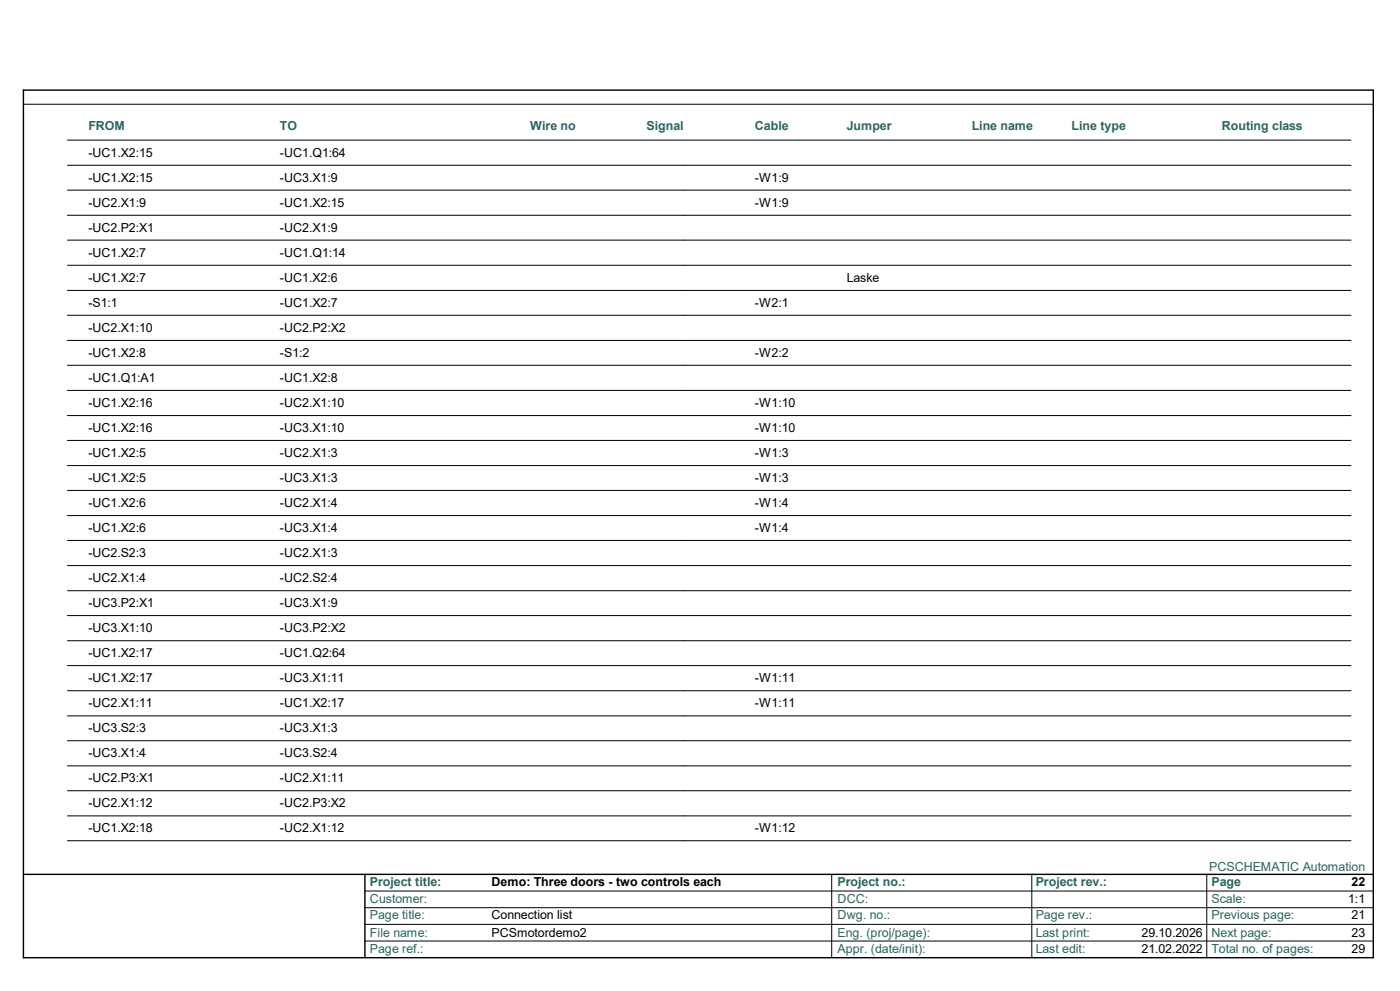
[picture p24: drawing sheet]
<svg xmlns="http://www.w3.org/2000/svg" width="420mm" height="297mm" viewBox="0 0 420 297" stroke-linecap="round" stroke-linejoin="round" font-family="sans-serif">
<defs><g id="words">
<g font-size="3.7" fill="#27675f">
<text x="26.5" y="39.1">FROM</text>
<text x="84" y="39.1">TO</text>
<text x="159" y="39.1">Wire no</text>
<text x="194" y="39.1">Signal</text>
<text x="226.5" y="39.1">Cable</text>
<text x="254" y="39.1">Jumper</text>
<text x="291.5" y="39.1">Line name</text>
<text x="321.5" y="39.1">Line type</text>
<text x="366.5" y="39.1">Routing class</text>
<text x="362.8" y="260.9">PCSCHEMATIC Automation</text>
<text x="111" y="265.6">Project title:</text>
<text x="251.3" y="265.6">Project no.:</text>
<text x="310.7" y="265.6">Project rev.:</text>
<text x="363.5" y="265.6">Page</text>
<text x="111" y="270.7">Customer:</text>
<text x="111" y="275.5">Page title:</text>
<text x="251.3" y="275.5">Dwg. no.:</text>
<text x="251.3" y="270.7">DCC:</text>
<text x="310.7" y="275.5">Page rev.:</text>
<text x="363.5" y="275.5">Previous page:</text>
<text x="363.5" y="270.7">Scale:</text>
<text x="111" y="280.7">File name:</text>
<text x="251.3" y="280.7">Eng. (proj/page):</text>
<text x="310.7" y="280.7">Last print:</text>
<text x="363.5" y="280.7">Next page:</text>
<text x="111" y="285.5">Page ref.:</text>
<text x="251.3" y="285.5">Appr. (date/init):</text>
<text x="310.7" y="285.5">Last edit:</text>
<text x="363.5" y="285.5">Total no. of pages:</text>
</g>
<g font-size="3.7">
<text x="26.5" y="47">-UC1.X2:15</text>
<text x="84" y="47">-UC1.Q1:64</text>
<text x="26.5" y="54.4">-UC1.X2:15</text>
<text x="84" y="54.4">-UC3.X1:9</text>
<text x="226.5" y="54.4">-W1:9</text>
<text x="26.5" y="62">-UC2.X1:9</text>
<text x="84" y="62">-UC1.X2:15</text>
<text x="226.5" y="62">-W1:9</text>
<text x="26.5" y="69.4">-UC2.P2:X1</text>
<text x="84" y="69.4">-UC2.X1:9</text>
<text x="26.5" y="77">-UC1.X2:7</text>
<text x="84" y="77">-UC1.Q1:14</text>
<text x="26.5" y="84.5">-UC1.X2:7</text>
<text x="84" y="84.5">-UC1.X2:6</text>
<text x="254" y="84.5">Laske</text>
<text x="26.5" y="91.9">-S1:1</text>
<text x="84" y="91.9">-UC1.X2:7</text>
<text x="226.5" y="91.9">-W2:1</text>
<text x="26.5" y="99.5">-UC2.X1:10</text>
<text x="84" y="99.5">-UC2.P2:X2</text>
<text x="26.5" y="106.9">-UC1.X2:8</text>
<text x="84" y="106.9">-S1:2</text>
<text x="226.5" y="106.9">-W2:2</text>
<text x="26.5" y="114.5">-UC1.Q1:A1</text>
<text x="84" y="114.5">-UC1.X2:8</text>
<text x="26.5" y="121.9">-UC1.X2:16</text>
<text x="84" y="121.9">-UC2.X1:10</text>
<text x="226.5" y="121.9">-W1:10</text>
<text x="26.5" y="129.4">-UC1.X2:16</text>
<text x="84" y="129.4">-UC3.X1:10</text>
<text x="226.5" y="129.4">-W1:10</text>
<text x="26.5" y="137">-UC1.X2:5</text>
<text x="84" y="137">-UC2.X1:3</text>
<text x="226.5" y="137">-W1:3</text>
<text x="26.5" y="144.4">-UC1.X2:5</text>
<text x="84" y="144.4">-UC3.X1:3</text>
<text x="226.5" y="144.4">-W1:3</text>
<text x="26.5" y="152">-UC1.X2:6</text>
<text x="84" y="152">-UC2.X1:4</text>
<text x="226.5" y="152">-W1:4</text>
<text x="26.5" y="159.4">-UC1.X2:6</text>
<text x="84" y="159.4">-UC3.X1:4</text>
<text x="226.5" y="159.4">-W1:4</text>
<text x="26.5" y="167">-UC2.S2:3</text>
<text x="84" y="167">-UC2.X1:3</text>
<text x="26.5" y="174.5">-UC2.X1:4</text>
<text x="84" y="174.5">-UC2.S2:4</text>
<text x="26.5" y="181.9">-UC3.P2:X1</text>
<text x="84" y="181.9">-UC3.X1:9</text>
<text x="26.5" y="189.5">-UC3.X1:10</text>
<text x="84" y="189.5">-UC3.P2:X2</text>
<text x="26.5" y="196.9">-UC1.X2:17</text>
<text x="84" y="196.9">-UC1.Q2:64</text>
<text x="26.5" y="204.5">-UC1.X2:17</text>
<text x="84" y="204.5">-UC3.X1:11</text>
<text x="226.5" y="204.5">-W1:11</text>
<text x="26.5" y="211.9">-UC2.X1:11</text>
<text x="84" y="211.9">-UC1.X2:17</text>
<text x="226.5" y="211.9">-W1:11</text>
<text x="26.5" y="219.4">-UC3.S2:3</text>
<text x="84" y="219.4">-UC3.X1:3</text>
<text x="26.5" y="227">-UC3.X1:4</text>
<text x="84" y="227">-UC3.S2:4</text>
<text x="26.5" y="234.4">-UC2.P3:X1</text>
<text x="84" y="234.4">-UC2.X1:11</text>
<text x="26.5" y="242">-UC2.X1:12</text>
<text x="84" y="242">-UC2.P3:X2</text>
<text x="26.5" y="249.4">-UC1.X2:18</text>
<text x="84" y="249.4">-UC2.X1:12</text>
<text x="226.5" y="249.4">-W1:12</text>
<text x="147.5" y="265.6">Demo: Three doors - two controls each</text>
<text x="405.5" y="265.6">22</text>
<text x="147.5" y="275.5">Connection list</text>
<text x="404.5" y="270.7">1:1</text>
<text x="405.5" y="275.5">21</text>
<text x="147.5" y="280.7">PCSmotordemo2</text>
<text x="342.5" y="280.7">29.10.2026</text>
<text x="405.5" y="280.7">23</text>
<text x="342.5" y="285.5">21.02.2022</text>
<text x="405.5" y="285.5">29</text>
</g>
</g></defs>
<path d="M7 27h405v260h-405zM7 262h405M109.5 262v25" fill="none" stroke="#000" stroke-width=".42"/>
<g fill="none" stroke="#000" stroke-width=".3">
<path d="M7.3 31.2h404.7M20.2 49.5h385.1M20.2 57h385.1M20.2 42h385.1M20.2 64.5h385.1M20.2 72h385.1M20.2 79.5h385.1M20.2 87h385.1M20.2 94.5h385.1M20.2 102h385.1M20.2 109.5h385.1M20.2 117h385.1"/>
<path d="M20.2 124.5h385.1M20.2 132h385.1M20.2 139.5h385.1M20.2 147h385.1M20.2 154.5h385.1M20.2 162h385.1M20.2 169.5h385.1M20.2 177h385.1M20.2 184.5h385.1M20.2 192h385.1M20.2 199.5h385.1M20.2 207h385.1"/>
<path d="M20.2 214.5h385.1M20.2 222h385.1M20.2 229.5h385.1M20.2 237h385.1M20.2 244.5h385.1M20.2 252h385.1M109.5 272h302.2M109.5 277h302.2M109.5 267h302.5M249.5 262v25M309.5 262v25M362 262v25"/>
<path d="M109.5 282h302.2"/>
</g>
<use href="#words"/>
</svg>
